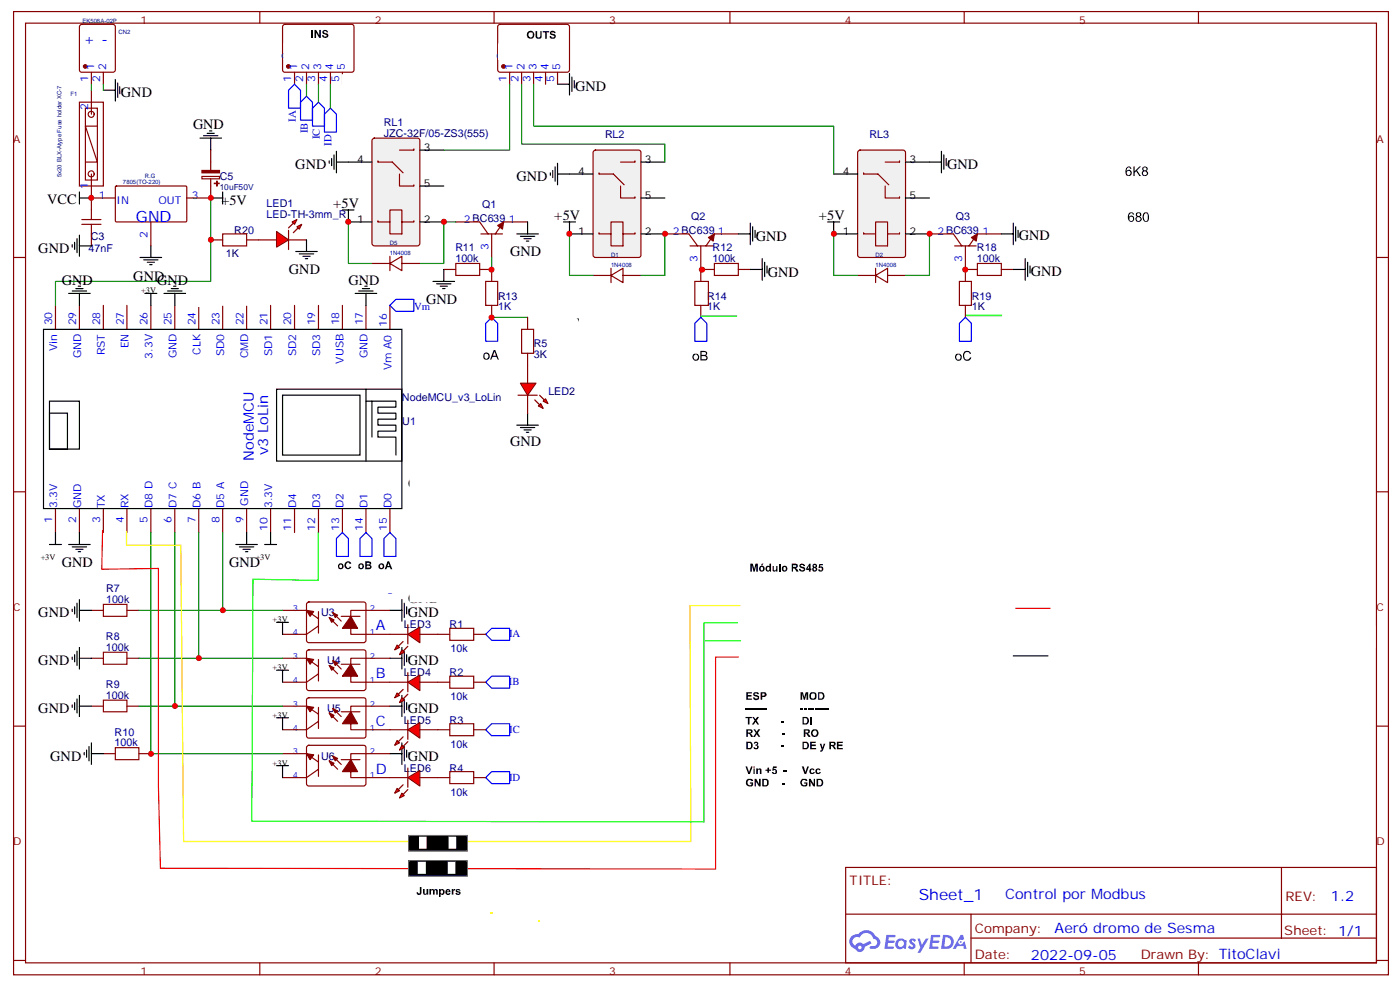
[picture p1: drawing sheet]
<svg xmlns="http://www.w3.org/2000/svg" width="297mm" height="210mm" viewBox="0 0 297 210" stroke-linecap="round" stroke-linejoin="round" font-family="sans-serif">
<defs><g id="words">
<g font-size="3.3" fill="#00f">
<text x="28.8" y="47">GND</text>
<text x="194.9" y="190.8">Sheet_1</text>
</g>
<g font-size="3" fill="#00f">
<text x="17.7" y="9.4">+ -</text>
<text x="53.8" y="97.7" transform="rotate(-90 53.8 97.7)">NodeMCU</text>
<text x="56.9" y="96.6" transform="rotate(-90 56.9 96.6)">v3 LoLin</text>
<text x="79.8" y="133.7">A</text>
<text x="79.8" y="143.8">B</text>
<text x="79.8" y="153.9">C</text>
<text x="79.8" y="164.1">D</text>
<text x="213.3" y="190.8">Control por Modbus</text>
<text x="282.4" y="191">1.2</text>
<text x="223.7" y="198">Aeró dromo de Sesma</text>
<text x="218.7" y="203.5">2022-09-05</text>
</g>
<g font-size="3">
<text x="25.7" y="20.6">GND</text>
<text x="122" y="19.3">GND</text>
<text x="41" y="27.3">GND</text>
<text x="62.7" y="35.8">GND</text>
<text x="200.9" y="35.8">GND</text>
<text x="109.6" y="38.4">GND</text>
<text x="10" y="43.3">VCC</text>
<text x="47" y="43.4">+5V</text>
<text x="70.7" y="44.1">+5V</text>
<text x="117.6" y="46.7">+5V</text>
<text x="173.7" y="46.7">+5V</text>
<text x="8.1" y="53.6">GND</text>
<text x="160.4" y="51.1">GND</text>
<text x="216.2" y="51">GND</text>
<text x="28.3" y="59.5">GND</text>
<text x="61.3" y="58.1">GND</text>
<text x="108.2" y="54.4">GND</text>
<text x="162.9" y="58.7">GND</text>
<text x="218.7" y="58.6">GND</text>
<text x="13.1" y="60.4">GND</text>
<text x="33.4" y="60.4">GND</text>
<text x="73.9" y="60.4">GND</text>
<text x="90.4" y="64.5">GND</text>
<text x="122.3" y="69.5">VCC</text>
<text x="108.2" y="94.7">GND</text>
<text x="86.6" y="103.5">GND</text>
<text x="13.1" y="120.3">GND</text>
<text x="48.6" y="120.3">GND</text>
<text x="8.1" y="130.9">GND</text>
<text x="86.5" y="130.9">GND</text>
<text x="86.6" y="127.9">GND</text>
<text x="8.1" y="141.1">GND</text>
<text x="86.5" y="141.1">GND</text>
<text x="8.1" y="151.2">GND</text>
<text x="86.5" y="151.2">GND</text>
<text x="10.7" y="161.4">GND</text>
<text x="86.5" y="161.4">GND</text>
</g>
<g font-size="2.8" fill="#800">
<text x="180.3" y="187.7">TITLE:</text>
<text x="272.7" y="191">REV:</text>
<text x="206.8" y="197.9">Company:</text>
<text x="206.8" y="203.4">Date:</text>
<text x="242.1" y="203.5">Drawn By: TitoClavi</text>
<text x="272.5" y="198.4">Sheet: 1/1</text>
</g>
<g font-size="2.3" fill="#800">
<text x="29.8" y="5">1</text>
<text x="79.5" y="5">2</text>
<text x="129.2" y="5">3</text>
<text x="179.2" y="5">4</text>
<text x="228.9" y="5">5</text>
<text x="2.8" y="30.2">A</text>
<text x="292" y="30.2">A</text>
<text x="2.8" y="129.6">C</text>
<text x="292" y="129.6">C</text>
<text x="2.8" y="179.3">D</text>
<text x="292" y="179.3">D</text>
<text x="29.8" y="206.8">1</text>
<text x="79.5" y="206.8">2</text>
<text x="129.2" y="206.8">3</text>
<text x="179.2" y="206.8">4</text>
<text x="228.9" y="206.8">5</text>
</g>
<g font-size="2.3" fill="#00f">
<text x="18.7" y="17.4" transform="rotate(-90 18.7 17.4)">1</text>
<text x="20" y="14.8" transform="rotate(-90 20 14.8)">1</text>
<text x="21.3" y="17.4" transform="rotate(-90 21.3 17.4)">2</text>
<text x="22.5" y="14.8" transform="rotate(-90 22.5 14.8)">2</text>
<text x="61.8" y="17.4" transform="rotate(-90 61.8 17.4)">1</text>
<text x="63.1" y="14.8" transform="rotate(-90 63.1 14.8)">1</text>
<text x="64.3" y="17.4" transform="rotate(-90 64.3 17.4)">2</text>
<text x="65.6" y="14.8" transform="rotate(-90 65.6 14.8)">2</text>
<text x="66.9" y="17.4" transform="rotate(-90 66.9 17.4)">3</text>
<text x="68.2" y="14.8" transform="rotate(-90 68.2 14.8)">3</text>
<text x="69.4" y="17.4" transform="rotate(-90 69.4 17.4)">4</text>
<text x="70.7" y="14.8" transform="rotate(-90 70.7 14.8)">4</text>
<text x="72" y="17.4" transform="rotate(-90 72 17.4)">5</text>
<text x="73.2" y="14.8" transform="rotate(-90 73.2 14.8)">5</text>
<text x="107.4" y="17.4" transform="rotate(-90 107.4 17.4)">1</text>
<text x="108.7" y="14.8" transform="rotate(-90 108.7 14.8)">1</text>
<text x="110" y="17.4" transform="rotate(-90 110 17.4)">2</text>
<text x="111.3" y="14.8" transform="rotate(-90 111.3 14.8)">2</text>
<text x="112.5" y="17.4" transform="rotate(-90 112.5 17.4)">3</text>
<text x="113.8" y="14.8" transform="rotate(-90 113.8 14.8)">3</text>
<text x="115.1" y="17.4" transform="rotate(-90 115.1 17.4)">4</text>
<text x="116.3" y="14.8" transform="rotate(-90 116.3 14.8)">4</text>
<text x="117.6" y="17.4" transform="rotate(-90 117.6 17.4)">5</text>
<text x="118.9" y="14.8" transform="rotate(-90 118.9 14.8)">5</text>
<text x="18.7" y="23.4" transform="rotate(-90 18.7 23.4)">2</text>
<text x="62.7" y="25.8" transform="rotate(-90 62.7 25.8)">IA</text>
<text x="65.3" y="28.3" transform="rotate(-90 65.3 28.3)">IB</text>
<text x="67.8" y="29.5" transform="rotate(-90 67.8 29.5)">IC</text>
<text x="70.4" y="30.9" transform="rotate(-90 70.4 30.9)">ID</text>
<text x="18.7" y="40" transform="rotate(-90 18.7 40)">1</text>
<text x="21" y="42.2">1</text>
<text x="24.7" y="43.2">IN</text>
<text x="33.6" y="43.2">OUT</text>
<text x="40.7" y="42.2">3</text>
<text x="98.4" y="47.2">2 BC639</text>
<text x="107.9" y="47.2">1</text>
<text x="31.3" y="50.5" transform="rotate(-90 31.3 50.5)">2</text>
<text x="103.6" y="53" transform="rotate(-90 103.6 53)">3</text>
<text x="142.7" y="49.8">2 BC639</text>
<text x="152.3" y="49.8">1</text>
<text x="198.9" y="49.8">2 BC639</text>
<text x="208.4" y="49.8">1</text>
<text x="148" y="55.5" transform="rotate(-90 148 55.5)">3</text>
<text x="204.1" y="55.5" transform="rotate(-90 204.1 55.5)">3</text>
<text x="87.9" y="65.8">Vm</text>
<text x="11.1" y="69" transform="rotate(-90 11.1 69)">30</text>
<text x="16.2" y="69" transform="rotate(-90 16.2 69)">29</text>
<text x="21.3" y="69" transform="rotate(-90 21.3 69)">28</text>
<text x="26.2" y="69" transform="rotate(-90 26.2 69)">27</text>
<text x="31.3" y="69" transform="rotate(-90 31.3 69)">26</text>
<text x="36.4" y="69" transform="rotate(-90 36.4 69)">25</text>
<text x="41.5" y="69" transform="rotate(-90 41.5 69)">24</text>
<text x="46.6" y="69" transform="rotate(-90 46.6 69)">23</text>
<text x="51.6" y="69" transform="rotate(-90 51.6 69)">22</text>
<text x="56.7" y="69" transform="rotate(-90 56.7 69)">21</text>
<text x="61.8" y="69" transform="rotate(-90 61.8 69)">20</text>
<text x="66.9" y="69" transform="rotate(-90 66.9 69)">19</text>
<text x="72" y="69" transform="rotate(-90 72 69)">18</text>
<text x="77" y="69" transform="rotate(-90 77 69)">17</text>
<text x="82" y="69.3" transform="rotate(-90 82 69.3)">16</text>
<text x="12.1" y="74.4" transform="rotate(-90 12.1 74.4)">Vin</text>
<text x="17.2" y="76" transform="rotate(-90 17.2 76)">GND</text>
<text x="22.3" y="75.4" transform="rotate(-90 22.3 75.4)">RST</text>
<text x="27.3" y="73.9" transform="rotate(-90 27.3 73.9)">EN</text>
<text x="32.3" y="76.1" transform="rotate(-90 32.3 76.1)">3.3V</text>
<text x="37.4" y="76" transform="rotate(-90 37.4 76)">GND</text>
<text x="42.5" y="75.3" transform="rotate(-90 42.5 75.3)">CLK</text>
<text x="47.6" y="75.5" transform="rotate(-90 47.6 75.5)">SD0</text>
<text x="52.7" y="76" transform="rotate(-90 52.7 76)">CMD</text>
<text x="57.7" y="75.5" transform="rotate(-90 57.7 75.5)">SD1</text>
<text x="62.8" y="75.5" transform="rotate(-90 62.8 75.5)">SD2</text>
<text x="67.9" y="75.5" transform="rotate(-90 67.9 75.5)">SD3</text>
<text x="72.9" y="77.1" transform="rotate(-90 72.9 77.1)">VUSB</text>
<text x="78" y="76" transform="rotate(-90 78 76)">GND</text>
<text x="83.1" y="78.6" transform="rotate(-90 83.1 78.6)">Vm A0</text>
<text x="104.6" y="79.7" transform="rotate(-90 104.6 79.7)">Outluz</text>
<text x="149.5" y="80.2" transform="rotate(-90 149.5 80.2)">Pulson</text>
<text x="12.1" y="107.8" transform="rotate(-90 12.1 107.8)">3.3V</text>
<text x="17.2" y="107.8" transform="rotate(-90 17.2 107.8)">GND</text>
<text x="22.3" y="107.8" transform="rotate(-90 22.3 107.8)">TX</text>
<text x="27.3" y="107.8" transform="rotate(-90 27.3 107.8)">RX</text>
<text x="32.3" y="107.8" transform="rotate(-90 32.3 107.8)">D8 D</text>
<text x="37.4" y="107.7" transform="rotate(-90 37.4 107.7)">D7 C</text>
<text x="42.5" y="107.7" transform="rotate(-90 42.5 107.7)">D6 B</text>
<text x="47.6" y="107.7" transform="rotate(-90 47.6 107.7)">D5 A</text>
<text x="52.7" y="107.3" transform="rotate(-90 52.7 107.3)">GND</text>
<text x="57.7" y="107.8" transform="rotate(-90 57.7 107.8)">3.3V</text>
<text x="62.8" y="107.8" transform="rotate(-90 62.8 107.8)">D4</text>
<text x="67.9" y="107.8" transform="rotate(-90 67.9 107.8)">D3</text>
<text x="72.9" y="107.8" transform="rotate(-90 72.9 107.8)">D2</text>
<text x="78" y="107.8" transform="rotate(-90 78 107.8)">D1</text>
<text x="83.1" y="107.8" transform="rotate(-90 83.1 107.8)">D0</text>
<text x="11.1" y="111" transform="rotate(-90 11.1 111)">1</text>
<text x="16.2" y="111" transform="rotate(-90 16.2 111)">2</text>
<text x="21.3" y="111" transform="rotate(-90 21.3 111)">3</text>
<text x="26.2" y="111" transform="rotate(-90 26.2 111)">4</text>
<text x="31.3" y="111" transform="rotate(-90 31.3 111)">5</text>
<text x="36.4" y="111" transform="rotate(-90 36.4 111)">6</text>
<text x="41.5" y="111" transform="rotate(-90 41.5 111)">7</text>
<text x="46.6" y="111" transform="rotate(-90 46.6 111)">8</text>
<text x="51.6" y="111" transform="rotate(-90 51.6 111)">9</text>
<text x="56.7" y="112.5" transform="rotate(-90 56.7 112.5)">10</text>
<text x="61.8" y="112.5" transform="rotate(-90 61.8 112.5)">11</text>
<text x="66.9" y="112.5" transform="rotate(-90 66.9 112.5)">12</text>
<text x="72" y="112.5" transform="rotate(-90 72 112.5)">13</text>
<text x="77" y="112.5" transform="rotate(-90 77 112.5)">14</text>
<text x="82" y="112.5" transform="rotate(-90 82 112.5)">15</text>
<text x="73.4" y="125.8" transform="rotate(-90 73.4 125.8)">Pulson</text>
<text x="83.6" y="126.1" transform="rotate(-90 83.6 126.1)">Outluz</text>
<text x="108" y="135.1">I</text>
<text x="108.7" y="135.1">A</text>
<text x="107.9" y="145.3">I</text>
<text x="108.7" y="145.3">B</text>
<text x="108" y="155.4">I</text>
<text x="108.8" y="155.4">C</text>
<text x="108" y="165.6">I</text>
<text x="108.7" y="165.6">D</text>
</g>
<g font-size="2.3" fill="#000080">
<text x="81.4" y="29">JZC-32F/05-ZS3(555)</text>
<text x="81.4" y="26.7">RL1</text>
<text x="128.4" y="29.2">RL2</text>
<text x="184.5" y="29.2">RL3</text>
<text x="46.7" y="38.1">C5</text>
<text x="56.6" y="46.2">LED-TH-3mm_R</text>
<text x="56.6" y="43.9">LED1</text>
<text x="102.3" y="44">Q1</text>
<text x="146.6" y="46.6">Q2</text>
<text x="202.8" y="46.6">Q3</text>
<text x="18.8" y="53.4">47nF</text>
<text x="19.3" y="50.9">C3</text>
<text x="49.7" y="49.5">R20</text>
<text x="96.6" y="53.3">R11</text>
<text x="151.1" y="53.3">R12</text>
<text x="207.3" y="53.3">R18</text>
<text x="47.9" y="54.6">1K</text>
<text x="96.6" y="55.5">100k</text>
<text x="151.1" y="55.5">100k</text>
<text x="207.3" y="55.5">100k</text>
<text x="105.7" y="65.8">1K</text>
<text x="105.7" y="63.6">R13</text>
<text x="150" y="65.8">1K</text>
<text x="150" y="63.6">R14</text>
<text x="206.2" y="65.8">1K</text>
<text x="206.2" y="63.6">R19</text>
<text x="113.3" y="75.9">3K</text>
<text x="113.3" y="73.7">R5</text>
<text x="116.3" y="83.7">LED2</text>
<text x="85.3" y="85.1">NodeMCU_v3_LoLin</text>
<text x="85.3" y="90.1">U1</text>
<text x="22.5" y="125.6">R7</text>
<text x="22.5" y="127.8">100k</text>
<text x="68.2" y="130.7">U3</text>
<text x="22.4" y="135.7">R8</text>
<text x="85.7" y="133.3">L</text>
<text x="87" y="133.3">ED3</text>
<text x="95.3" y="133.3">R1</text>
<text x="22.4" y="138">100k</text>
<text x="69.4" y="140.8">U4</text>
<text x="85.7" y="143.3">L</text>
<text x="87" y="143.3">ED4</text>
<text x="95.3" y="143.3">R2</text>
<text x="95.6" y="138.3">10k</text>
<text x="22.4" y="148.2">100k</text>
<text x="22.4" y="145.9">R9</text>
<text x="95.6" y="148.4">10k</text>
<text x="69.4" y="151">U5</text>
<text x="85.7" y="153.5">L</text>
<text x="87" y="153.5">ED5</text>
<text x="95.3" y="153.5">R3</text>
<text x="24.3" y="158.2">100k</text>
<text x="24.3" y="156">R10</text>
<text x="68.2" y="161.1">U6</text>
<text x="95.6" y="158.6">10k</text>
<text x="85.7" y="163.7">L</text>
<text x="87" y="163.7">ED6</text>
<text x="95.3" y="163.7">R4</text>
<text x="95.6" y="168.7">10k</text>
</g>
<g font-size="2.3">
<text x="75.8" y="34.5">4</text>
<text x="89.9" y="32">3</text>
<text x="136.8" y="34.5">3</text>
<text x="193" y="34.5">3</text>
<text x="89.9" y="39.6">5</text>
<text x="122.7" y="37.1">4</text>
<text x="178.8" y="37.1">4</text>
<text x="75.8" y="47.2">1</text>
<text x="89.9" y="47.2">2</text>
<text x="136.8" y="42.2">5</text>
<text x="193" y="42.2">5</text>
<text x="122.7" y="49.8">1</text>
<text x="136.8" y="49.8">2</text>
<text x="178.8" y="49.8">1</text>
<text x="193" y="49.8">2</text>
</g>
<text font-size="1.8" fill="#000080" x="46.7" y="40.4">10uF50V</text>
<g font-size="1.8">
<text x="30" y="62.2">+3V</text>
<text x="8.6" y="118.8">+3V</text>
<text x="54.3" y="118.8">+3V</text>
<text x="57.8" y="132">+3V</text>
<text x="57.8" y="142.1">+3V</text>
<text x="57.8" y="152.2">+3V</text>
<text x="57.8" y="162.4">+3V</text>
</g>
<g font-size="1.8" fill="#00f">
<text x="205.1" y="79.5" transform="rotate(-90 205.1 79.5)">Pulsstop</text>
<text x="78.1" y="125.1" transform="rotate(-90 78.1 125.1)">Pulsstop</text>
<text x="62.1" y="129.6">3</text>
<text x="78.5" y="129.6">2</text>
<text x="62.1" y="134.7">4</text>
<text x="78.5" y="134.7">1</text>
<text x="62.1" y="139.8">3</text>
<text x="78.5" y="139.8">2</text>
<text x="62.1" y="144.9">4</text>
<text x="62.1" y="149.9">3</text>
<text x="78.5" y="144.9">1</text>
<text x="78.5" y="149.9">2</text>
<text x="62.1" y="154.9">4</text>
<text x="78.5" y="154.9">1</text>
<text x="62.1" y="160">3</text>
<text x="78.5" y="160">2</text>
<text x="62.1" y="165.1">4</text>
<text x="78.5" y="165.1">1</text>
</g>
<g font-size="1.3" fill="#000080">
<text x="17.5" y="4.9">EK508A-02P</text>
<text x="25.1" y="7.3">CN2</text>
<text x="65.4" y="7.4">CN1</text>
<text x="111" y="7.4">CN3</text>
<text x="15" y="20.4">F1</text>
<text x="13" y="37.6" transform="rotate(-90 13 37.6)">5x20 BLX-Atype Fuse holder XC-7</text>
<text x="26.1" y="39">7805(TO-220)</text>
<text x="30.7" y="37.8">R.G</text>
<text x="82.7" y="52">D5</text>
<text x="82.7" y="54.1">1N4008</text>
<text x="129.6" y="56.6">1N4008</text>
<text x="129.6" y="54.5">D1</text>
<text x="185.8" y="56.6">1N4008</text>
<text x="185.8" y="54.5">D2</text>
</g>
<g font-size="1.3" fill="#00f">
<text x="59.7" y="12.4">C</text>
<text x="105.3" y="12.4">CONN-TH_EK508V-05P</text>
</g>
</g></defs>
<g fill="none" stroke="#870000" stroke-width=".25">
<path d="M2.9 2.5h291.7v204.3h-291.7zM5.4 4.9h286.6v199.3h-286.6zM55.1 2.5v2.4M104.8 2.5v2.4M154.9 2.5v2.4M204.6 2.5v2.4M254.3 2.5v2.4M2.9 54.6h2.5M292 54.6h2.6M2.9 104.3h2.5M292 104.3h2.6M2.9 154h2.5"/>
<path d="M292 154h2.6M179.4 184h112.6v20.2h-112.6zM179.5 193.9h112.4M206 193.9v10.1M206 199h85.9M271.9 184v15M2.9 203.7h2.5M55.1 204.2v2.6M104.8 204.2v2.6M154.9 204.2v2.6M204.6 204.2v2.6M254.3 204.2v2.6"/>
<path d="M292 203.7h2.6"/>
</g>
<g fill="#5487ff">
<path d="M193 199.3a.87 .87 0 0 1 1.3 .1l-.2 .4-.5-.3-.1 .2a.86 .86 0 0 1 .6 .6 .86 .86 0 0 1-.2 .9 .95 .95 0 0 1-1.3-.3l.4-.4 .5 .3 .2-.1-.1-.1a1.09 1.09 0 0 1-.6-1.3z"/>
<path d="M188 198.3h1.9l.1 .2-.1 .3h-1.3l-.1 .7 1.3 .1a.32 .32 0 0 1-.4 .4h-1l-.1 .7 1.2 .1 .2 .2-.2 .2-1.9 .1z"/>
<path d="M197.5 198.3l1.9 .1v.4h-1.4v.7h1.1l.2 .2-.3 .3h-1.1l-.1 .7h1.1l.2 .3-.1 .2-1.9 .1z"/>
<path d="M203.8 198.3h.5l.3 .9-.5 .2a.51 .51 0 0 0-.7 .1 .51 .51 0 0 0 .2 .8 .51 .51 0 0 0 .7-.4l.3-.3 .5 1.7h-.6l-.1-.6h-1.3l-.3 .6h-.7z"/>
<path d="M203.7 199.7l.3 .1-.2 .2z"/>
<path d="M194.6 199.1h.6l.4 1.3 .8-1.3h.6l-1.8 3h-.6l.6-1.1z"/>
<path d="M200.1 198.3l-.5 3h1a1.51 1.51 0 0 0 1.8-1.5 1.51 1.51 0 0 0-1.8-1.5zM200.6 198.8a1.02 1.02 0 0 1 1.2 1.1 1.02 1.02 0 0 1-1.5 .8z"/>
<path d="M190.2 199.5a1.04 1.04 0 0 0-.1 1.5 1.04 1.04 0 0 0 1.5 0l.6 .3 .2-1.7-.2-.2h-.3a1.15 1.15 0 0 0-1.7 .1zM190.7 199.7a.64 .64 0 0 1 1 .1 .64 .64 0 0 1-.4 1 .64 .64 0 0 1-.8-.6z"/>
<path d="M180.7 198.5a1.59 1.59 0 0 0 .7 2.8 1.05 1.05 0 0 0 1.2 .6 1.05 1.05 0 0 0 .9-1.1l1.4-.7-.3-.5-1.4 .6-.2-.1a1.02 1.02 0 0 0-1.6 .5 .97 .97 0 0 1-.4-1.4 .97 .97 0 0 1 1.4-.3 1.54 1.54 0 0 1 1.5-1 1.54 1.54 0 0 1 1.4 1.2 .81 .81 0 0 1 .7 1.1 .81 .81 0 0 1-1.1 .5l-.4 .3a1.4 1.4 0 0 0 2.1-.5 1.4 1.4 0 0 0-.8-2 2.23 2.23 0 0 0-3.8-.4l-.8 .1zM182 201a.4 .4 0 0 1 .8 0 .4 .4 0 0 1-.8 0z"/>
</g>
<g fill="none" stroke="#870000" stroke-width=".25">
<path d="M19.4 19.1v5.1M60 5.4l.5-.2h14.4l.2 .5-.1 9.4-.4 .2-14.4-.1-.3-.4zM16.8 21.7h5.1v17.8h-5.1zM18.1 22.9h2.6v15.3h-2.6zM19.4 36.9v5.1M20.7 26.8h-2.6l2.6 7.6h-2.6M11.8 64.8v5M16.8 64.8v5M21.9 64.8v5M26.9 64.8v5M32 64.8v5M37.1 64.8v5"/>
<path d="M42.2 64.8v5M47.2 64.8v5M52.3 64.8v5M57.4 64.8v5M62.5 64.8v5M67.6 64.8v5M72.6 64.8v5M77.6 64.8v5M82.7 64.8v5M11.8 107.9v5M16.8 107.9v5M21.9 107.9v5"/>
<path d="M26.9 107.9v5M32 107.9v5M37.1 107.9v5M42.2 107.9v5M47.2 107.9v5M52.3 107.9v5M57.4 107.9v5M62.5 107.9v5M67.6 107.9v5M72.6 107.9v5M77.6 107.9v5M82.7 107.9v5"/>
<circle cx="19.3" cy="36.9" r=".64"/>
<circle cx="19.4" cy="24.2" r=".63"/>
</g>
<path d="M9.2 69.8h76.1v38.1h-76.1zM10.5 85.1h6.3v10.1h-6.3zM10.5 87.6h3.8v7.6h-3.8zM58.7 82.5h26.6v15.3h-26.6zM59.9 83.8h16.5v12.7h-16.5zM77.6 85.1h6.4v1.3h-3.8v1.2h3.8v1.3h-3.8v1.3h3.8v1.2h-3.8v1.3h3.8v3.8M77.6 82.5v15.3M78.9 85.1v7.6" fill="none" stroke="#000" stroke-width=".25"/>
<circle cx="61.2" cy="14.1" r=".38" fill="#870000"/>
<g fill="none" stroke="#870000" stroke-width=".25">
<path d="M17.1 5.2h6.9l.4 .2 .1 9.4-.3 .5h-6.8l-.5-.2-.1-9.4zM62.5 15.3v2.6M65 15.3v2.6M67.6 15.3v2.6M70.1 15.3v2.6M72.6 15.3v2.6"/>
<circle cx="61.2" cy="14.1" r=".38"/>
</g>
<circle cx="18.1" cy="14.1" r=".38" fill="#870000"/>
<g fill="none" stroke="#870000" stroke-width=".25">
<path d="M19.4 15.3v2.6M21.9 15.3v2.6M24.5 39.6l.2-.1h14.8l.1 .2v7.3l-14.9 .1-.2-.3zM44.7 34.4v1.8M44.7 37.9v1.6M17.4 46.6h4M17.4 47.6h4M19.4 47.6v4.6M24.5 42h-5.1v4.6M32 47.1v5.1M39.6 42h5.1"/>
<circle cx="18.1" cy="14.1" r=".38"/>
</g>
<path d="M42.8 36.2h3.8v.5h-3.8z" fill="#870000"/>
<path d="M42.8 36.2h3.8v.5h-3.8zM42.8 37.4h3.8v.5h-3.8zM44.7 31.8v2.6M44.7 39.5v2.5" fill="none" stroke="#870000" stroke-width=".25"/>
<path d="M45.5 38.9h1z" fill="#870000"/>
<path d="M45.5 38.9h1z" fill="none" stroke="#870000" stroke-width=".25"/>
<path d="M46 38.4l.1 1.1z" fill="#870000"/>
<path d="M105.7 5.4l.4-.2h14.5l.2 .5-.1 9.4-.4 .2-14.5-.1-.2-.4zM46 38.4l.1 1.1z" fill="none" stroke="#870000" stroke-width=".25"/>
<g fill="none" stroke="#000" stroke-width=".25">
<path d="M21.9 19.1h2.6M24.5 16.8v4.6M25 17.6v3.1M25.4 18.4v1.5M25.9 18.9v.5M42.4 29.3h4.6M43.2 28.8h3M43.9 28.3h1.6M44.5 27.8h.5M44.7 29.3v2.5M15.3 51.9v.5M15.8 51.4v1.5"/>
<path d="M16.3 50.6v3M16.8 49.9v4.5M16.8 52.2h2.6M29.7 54.6h4.6M30.5 55.1h3M31.2 55.6h1.6M31.8 56.1h.5M32 52.2v2.4M14.6 62.2h4.5M15.3 61.7h3.1M16.1 61.2h1.5M16.6 60.7h.5"/>
<path d="M16.8 62.2v2.6M34.8 62.2h4.6M35.6 61.7h3M36.3 61.2h1.5M36.8 60.7h.5M37.1 62.2v2.6M75.4 62.2h4.5M76.1 61.7h3.1M76.9 61.2h1.5M77.4 60.7h.5M77.6 62.2v2.6M14.6 115.5h4.5"/>
<path d="M15.3 116h3.1M16.1 116.5h1.5M16.6 117h.5M16.8 112.9v2.6M50 115.5h4.6M50.8 116h3M51.6 116.5h1.5M52.1 117h.5M52.3 112.9v2.6"/>
</g>
<path d="M44.7 42v17.7h-32.9v5.1" fill="none" stroke="#008700" stroke-width=".25"/>
<circle cx="106.8" cy="14.1" r=".38" fill="#870000"/>
<g fill="none" stroke="#870000" stroke-width=".25">
<path d="M108.1 15.3v2.6M110.7 15.3v2.6M113.2 15.3v2.6M115.7 15.3v2.6M118.3 15.3v2.6M59.9 129.5h5.1l2.6 1.7M65.3 127.8h12.1l.2 .4v7.8l-.5 .3-11.9-.1-.2-.4v-7.6zM67.6 132.8l-2.6 1.7h-5.1M67.6 129.7v4.6M77.6 134.5h5.1M77.6 129.5h5.1"/>
<circle cx="106.8" cy="14.1" r=".38"/>
</g>
<path d="M19.4 17.9v1.2M21.9 17.9v1.2" fill="none" stroke="#008700" stroke-width=".25"/>
<path d="M65 129.5l1.5 .2-.7 1z" fill="#870000"/>
<path d="M65 129.5l1.5 .2-.7 1z" fill="none" stroke="#870000" stroke-width=".25"/>
<path d="M70.6 130l1 .5-.5 .5z" fill="#870000"/>
<path d="M70.6 130l1 .5-.5 .5z" fill="none" stroke="#870000" stroke-width=".25"/>
<path d="M69.8 131l1.1 .5-.5 .5z" fill="#870000"/>
<path d="M69.8 131l1.1 .5-.5 .5zM69.8 131l1.8 1.8M70.6 130l1.8 1.7M72.4 130.7h4" fill="none" stroke="#870000" stroke-width=".25"/>
<path d="M74.4 130.7l1.5 2.6h-3.3z" fill="#870000"/>
<path d="M59.9 139.6h5.1l2.6 1.8M65.1 138.1l.4-.3 11.9 .1 .2 .4v7.9l-.5 .3-11.9-.1-.2-.4zM67.6 139.9v4.5M74.4 130.7l1.5 2.6h-3.3zM77.6 129.5h-3.2v5h3.2M77.6 139.6h5.1M67.6 142.9l-2.6 1.8h-5.1M77.6 144.7h5.1" fill="none" stroke="#870000" stroke-width=".25"/>
<path d="M65 139.6l1.5 .3-.7 1z" fill="#870000"/>
<path d="M65 139.6l1.5 .3-.7 1z" fill="none" stroke="#870000" stroke-width=".25"/>
<path d="M70.6 140.1l1 .5-.5 .5z" fill="#870000"/>
<path d="M70.6 140.1l1 .5-.5 .5z" fill="none" stroke="#870000" stroke-width=".25"/>
<path d="M69.8 141.1l1.1 .5-.5 .6z" fill="#870000"/>
<path d="M69.8 141.1l1.1 .5-.5 .6zM69.8 141.1l1.8 1.8M70.6 140.1l1.8 1.8M72.4 140.9h4" fill="none" stroke="#870000" stroke-width=".25"/>
<path d="M74.4 140.9l1.5 2.5h-3.3z" fill="#870000"/>
<path d="M77.6 139.6h-3.2v5.1h3.2M59.9 149.8h5.1l2.6 1.7M65.1 148.2l.4-.2 11.9 .1 .2 .4v7.8l-.5 .2h-11.9l-.2-.5zM67.6 153l-2.6 1.8h-5.1M67.6 150v4.5M74.4 140.9l1.5 2.5h-3.3zM77.6 154.8h5.1M77.6 149.8h5.1" fill="none" stroke="#870000" stroke-width=".25"/>
<path d="M65 149.8l1.5 .2-.7 1z" fill="#870000"/>
<path d="M65 149.8l1.5 .2-.7 1z" fill="none" stroke="#870000" stroke-width=".25"/>
<path d="M70.6 150.3l1 .5-.5 .4z" fill="#870000"/>
<path d="M70.6 150.3l1 .5-.5 .4z" fill="none" stroke="#870000" stroke-width=".25"/>
<path d="M69.8 151.2l1.1 .5-.5 .5z" fill="#870000"/>
<path d="M69.8 151.2l1.1 .5-.5 .5zM69.8 151.2l1.8 1.8M70.6 150.3l1.8 1.7M72.4 151h4" fill="none" stroke="#870000" stroke-width=".25"/>
<path d="M74.4 151l1.5 2.5h-3.3z" fill="#870000"/>
<path d="M59.9 159.9h5.1l2.6 1.7M65.1 158.3l.4-.2h11.9l.2 .5v7.8l-.5 .3-11.9-.1-.2-.4zM74.4 151l1.5 2.5h-3.3zM77.6 149.8h-3.2v5h3.2M77.6 159.9h5.1M67.6 163.2l-2.6 1.7h-5.1M67.6 160.1v4.6M77.6 164.9h5.1" fill="none" stroke="#870000" stroke-width=".25"/>
<path d="M65 159.9l1.5 .2-.7 1z" fill="#870000"/>
<path d="M65 159.9l1.5 .2-.7 1z" fill="none" stroke="#870000" stroke-width=".25"/>
<path d="M70.6 160.4l1 .5-.5 .5z" fill="#870000"/>
<path d="M70.6 160.4l1 .5-.5 .5z" fill="none" stroke="#870000" stroke-width=".25"/>
<path d="M69.8 161.4l1.1 .5-.5 .5z" fill="#870000"/>
<path d="M69.8 161.4l1.1 .5-.5 .5zM69.8 161.4l1.8 1.8M70.6 160.4l1.8 1.7M72.4 161.1h4" fill="none" stroke="#870000" stroke-width=".25"/>
<path d="M74.4 161.1l1.5 2.6h-3.3z" fill="#870000"/>
<g fill="none" stroke="#870000" stroke-width=".25">
<path d="M92.9 134.5h2.5M95.4 133.3h5.1v2.5h-5.1zM100.5 134.5h2.5M77.6 159.9h-3.2v5h3.2M92.9 144.7h2.5M92.9 154.8h2.5M95.4 143.4h5.1v2.6h-5.1zM95.4 153.5h5.1v2.5h-5.1zM100.5 144.7h2.5M100.5 154.8h2.5M74.4 161.1l1.5 2.6h-3.3zM92.9 164.9h2.5"/>
<path d="M95.4 163.7h5.1v2.5h-5.1zM100.5 164.9h2.5"/>
</g>
<g fill="none" stroke="#000" stroke-width=".25">
<path d="M56.1 115.5h2.6M57.4 112.9v2.6M58.7 132h2.5M59.9 132v2.5M82.7 129.5h2.6M82.7 139.6h2.6M85.3 127.2v4.5M85.3 137.3v4.6M85.8 127.9v3.1M85.8 138.1v3M86.3 128.7v1.5M86.3 138.9v1.5"/>
<path d="M86.8 129.2v.5M86.8 139.4v.5M58.7 142.2h2.5M58.7 152.2h2.5M59.9 142.2v2.5M59.9 152.2v2.6M82.7 159.9h2.6M82.7 149.8h2.6M85.3 147.5v4.5M85.3 157.6v4.5M85.8 148.3v2.9M85.8 158.3v3.1"/>
<path d="M86.3 149v1.5M86.3 159.1v1.5M86.8 149.5v.5M86.8 159.6v.5M58.7 162.4h2.5M59.9 162.4v2.5"/>
</g>
<path d="M67.6 17.9v3.8M32 112.9v47h27.9M37.1 112.9v36.9h22.8M42.2 112.9v26.7h17.7M47.2 112.9v16.6h12.7" fill="none" stroke="#008700" stroke-width=".25"/>
<path d="M61.2 19.1l1.3-1.2 1.3 1.2v3.8h-2.6zM65 20.4l1.3 1.3v3.8h-2.5v-3.8zM66.3 22.9l1.3-1.2 1.2 1.2v3.9h-2.5zM70.1 22.9l1.3 1.3v3.8h-2.6v-3.8zM103 134.5l1.3-1.2h3.8v2.5h-3.8zM103 144.7l1.3-1.3h3.8v2.6h-3.8zM103 154.8l1.3-1.3h3.8v2.5h-3.8zM103 164.9l1.3-1.2h3.8v2.5h-3.8z" fill="none" stroke="#00f" stroke-width=".25"/>
<path d="M86.5 134.5l2.6-1.5v3.3z" fill="#f00"/>
<path d="M86.5 132.5v4.1M86.5 134.5l2.6-1.5v3.3z" fill="none" stroke="#870000" stroke-width=".25"/>
<path d="M86.5 132.5v4.1" fill="none" stroke="#f00" stroke-width=".21"/>
<path d="M86.5 137.1l-1 1z" fill="#870000"/>
<path d="M86.5 137.1l-1 1" fill="none" stroke="#870000" stroke-width=".25"/>
<path d="M85.5 136.1l-1 1z" fill="#870000"/>
<path d="M85.5 136.1l-1 1" fill="none" stroke="#870000" stroke-width=".25"/>
<path d="M85.3 137.8l.5 .5-1 .6z" fill="#f00"/>
<path d="M85.3 137.8l.5 .5-1 .6z" fill="none" stroke="#870000" stroke-width=".25"/>
<path d="M84.2 136.8l.6 .5-1.1 .5z" fill="#f00"/>
<path d="M82.7 134.5h3.8M84.2 136.8l.6 .5-1.1 .5zM89.1 134.5h3.8" fill="none" stroke="#870000" stroke-width=".25"/>
<path d="M86.5 144.7l2.6-1.5v3.3z" fill="#f00"/>
<path d="M86.5 142.7v4M86.5 144.7l2.6-1.5v3.3z" fill="none" stroke="#870000" stroke-width=".25"/>
<path d="M86.5 142.7v4" fill="none" stroke="#f00" stroke-width=".21"/>
<path d="M86.5 147.2l-1 1.1z" fill="#870000"/>
<path d="M86.5 147.2l-1 1.1" fill="none" stroke="#870000" stroke-width=".25"/>
<path d="M84.5 147.2l1-1z" fill="#870000"/>
<path d="M85.5 146.2l-1 1" fill="none" stroke="#870000" stroke-width=".25"/>
<path d="M85.3 148l.5 .5-1 .5z" fill="#f00"/>
<path d="M85.3 148l.5 .5-1 .5z" fill="none" stroke="#870000" stroke-width=".25"/>
<path d="M84.2 147l.6 .5-1.1 .5z" fill="#f00"/>
<path d="M82.7 144.7h3.8M84.2 147l.6 .5-1.1 .5zM89.1 144.7h3.8" fill="none" stroke="#870000" stroke-width=".25"/>
<path d="M86.5 154.8l2.6-1.6v3.3z" fill="#f00"/>
<path d="M86.5 152.7v4.1M86.5 154.8l2.6-1.6v3.3z" fill="none" stroke="#870000" stroke-width=".25"/>
<path d="M86.5 152.7v4.1" fill="none" stroke="#f00" stroke-width=".21"/>
<path d="M86.5 157.3l-1 1z" fill="#870000"/>
<path d="M86.5 157.3l-1 1" fill="none" stroke="#870000" stroke-width=".25"/>
<path d="M84.5 157.3l1-1z" fill="#870000"/>
<path d="M85.5 156.3l-1 1" fill="none" stroke="#870000" stroke-width=".25"/>
<path d="M85.3 158.1l.5 .5-1 .5z" fill="#f00"/>
<path d="M85.3 158.1l.5 .5-1 .5z" fill="none" stroke="#870000" stroke-width=".25"/>
<path d="M84.2 157.1l.6 .5-1.1 .5z" fill="#f00"/>
<g fill="none" stroke="#870000" stroke-width=".25">
<path d="M19.4 129.5h2.5M19.4 139.6h2.5M21.9 128.2h5v2.5h-5zM21.9 138.3h5v2.6h-5zM26.9 129.5h2.6M26.9 139.6h2.6M19.4 149.8h2.5M21.9 159.9h2.6M21.9 148.5h5v2.5h-5zM24.5 158.6h5v2.5h-5zM26.9 149.8h2.6M29.5 159.9h2.5"/>
<path d="M82.7 154.8h3.8M84.2 157.1l.6 .5-1.1 .5zM89.1 154.8h3.8"/>
</g>
<path d="M29.5 129.5h17.7M29.5 139.6h12.7M29.5 149.8h7.6" fill="none" stroke="#008700" stroke-width=".25"/>
<g fill="none" stroke="#000" stroke-width=".25">
<path d="M15.3 129.2v.5M15.3 139.4v.5M15.8 128.7v1.5M15.8 138.9v1.5M16.3 127.9v3.1M16.3 138.1v3M16.8 129.5h2.6M16.8 127.2v4.5M16.8 137.3v4.6M16.8 139.6h2.6M15.3 149.5v.5M15.8 149v1.5"/>
<path d="M16.3 148.3v2.9M16.8 147.5v4.5M16.8 149.8h2.6M17.9 159.6v.5M18.4 159.1v1.5M18.9 158.3v3.1M19.4 159.9h2.5M19.4 157.6v4.5"/>
</g>
<path d="M86.5 164.9l2.6-1.5v3.3z" fill="#f00"/>
<path d="M86.5 162.9v4.1M86.5 164.9l2.6-1.5v3.3z" fill="none" stroke="#870000" stroke-width=".25"/>
<path d="M86.5 162.9v4.1" fill="none" stroke="#f00" stroke-width=".21"/>
<path d="M86.5 167.5l-1 1z" fill="#870000"/>
<path d="M86.5 167.5l-1 1" fill="none" stroke="#870000" stroke-width=".25"/>
<path d="M85.5 166.5l-1 1z" fill="#870000"/>
<path d="M85.5 166.5l-1 1" fill="none" stroke="#870000" stroke-width=".25"/>
<path d="M85.3 168.2l.5 .5-1 .5z" fill="#f00"/>
<path d="M85.3 168.2l.5 .5-1 .5z" fill="none" stroke="#870000" stroke-width=".25"/>
<path d="M84.2 167.2l.6 .5-1.1 .5z" fill="#f00"/>
<path d="M82.7 164.9h3.8M84.2 167.2l.6 .5-1.1 .5zM89.1 164.9h3.8" fill="none" stroke="#870000" stroke-width=".25"/>
<path d="M150.3 50.4l1.3-.8-.3 1.5z" fill="#870000"/>
<path d="M141.1 49.6h5l1.9 2.6M146.4 52.2h4.9M148.7 52.2v4.9M150.3 50.4l1.3-.8-.3 1.5zM156.6 49.6h-5l-1.8 2.6" fill="none" stroke="#870000" stroke-width=".25"/>
<path d="M105.6 47.8l1.2-.7-.2 1.5z" fill="#870000"/>
<path d="M94.1 57.1h2.6M96.7 47.1h5.1l1.7 2.5M96.7 55.9h5.1v2.5h-5.1zM101.8 57.1h2.5M102 49.6h4.6M104.3 49.6v5M105.6 47.8l1.2-.7-.2 1.5zM111.9 47.1h-5.1l-1.7 2.5M148.9 57.1h2.7M151.6 55.9h5v2.5h-5zM156.6 57.1h2.6" fill="none" stroke="#870000" stroke-width=".25"/>
<path d="M65 17.9v2.5M70.1 17.9v5" fill="none" stroke="#008700" stroke-width=".25"/>
<g fill="none" stroke="#000" stroke-width=".25">
<path d="M44.7 42h2.5M47.2 40.7v2.6M72.6 44.5h2.5M73.9 44.5v2.6M91.9 59.7h4.5M94.1 57.2v2.5M109.6 49.6h4.6M110.4 50.1h3.1M111.2 50.6h1.5M111.7 51.1h.5M111.9 47.1v2.5M119.5 47.1h2.6"/>
<path d="M120.8 47.1v2.5M156.6 49.6h2.6M159.2 47.3v4.6M159.2 57.1h2.5M159.7 48.1v3M160.2 48.9v1.5M160.7 49.4v.5M161.7 54.9v4.5M162.2 55.6v3.1M162.7 56.4v1.5M163.2 56.9v.5M92.6 60.2h3.1"/>
<path d="M93.4 60.7h1.5M93.9 61.2h.5"/>
</g>
<path d="M79 29.6l.4-.3h9.2l.4 .3 .1 22-.3 .5-9.4 .1-.4-.3z" fill="#f0f0f0"/>
<path d="M79 29.6l.4-.3h9.2l.4 .3 .1 22-.3 .5-9.4 .1-.4-.3zM80.2 34.1h.1M80.2 34.4h3l2.3 2.3M84.8 36.9v2.6h3M84.8 31.8h3M87.8 39.2h.1M87.8 31.6h.1M80.2 46.8h.1M80.2 47.1h2.5M82.7 44.5h2.6v5.1h-2.6zM85.3 47.1h2.5M87.8 46.8h.1" fill="none" stroke="#870000" stroke-width=".25"/>
<path d="M73.9 34.4h5M89.1 31.8h5M89.1 39.5h5M73.9 47.1h5M89.1 47.1h5" fill="none" stroke="#000" stroke-width=".25"/>
<path d="M125.9 32.1l.4-.3h9.2l.4 .3 .1 22-.3 .5h-9.4l-.4-.3z" fill="#f0f0f0"/>
<g fill="none" stroke="#870000" stroke-width=".25">
<path d="M125.9 32.1l.4-.3h9.2l.4 .3 .1 22-.3 .5h-9.4l-.4-.3zM127.1 36.7h.1M127.1 36.9h3l2.3 2.3M131.7 39.5v2.5h3M131.7 34.4h3M134.7 34.1h.1M78.9 55.9h3.8M82.7 55.9l2.6-1.5v3zM82.7 54.4v3M85.3 55.9h3.8M103 59.7h2.6v5.1h-2.6zM104.3 57.2v2.5"/>
<path d="M125.8 58.4h3.8M127.1 49.4h.1M127.1 49.6h2.5M129.6 47.1h2.6v5.1h-2.6zM129.6 58.4l2.6-1.5v3zM129.6 56.9v3M132.2 58.4h3.8M132.2 49.6h2.5M134.7 49.4h.1M134.7 41.7h.1M147.4 59.7h2.9v5.1h-2.9zM148.7 57.2v2.5"/>
<path d="M104.3 64.8v2.5M124.8 74.9h2.5v5.1h-2.5zM148.7 64.8v2.5M124.8 85.1h2.5v5.1h-2.5zM125.8 82.5h2.6M128.4 81.3h5v2.5h-5zM133.4 82.5h2.6v5.1M136 90.2v5"/>
</g>
<g fill="none" stroke="#000" stroke-width=".25">
<path d="M69.9 34.1v.5M70.4 33.6v1.5M70.9 32.9v3M71.4 34.4h2.5M71.4 32.1v4.6M116.8 36.7v.5M117.3 36.2v1.5M117.8 35.4v3M118.3 36.9h7.5M118.3 34.6v4.6M136 34.4h5.1M16.8 42h2.6"/>
<path d="M16.8 40.7v2.6M120.8 49.6h5M136 49.6h5.1M136 42h5.1M124.5 69.8h2.6M125.8 69.8v5.1M123.6 95.2h4.5M124.3 95.8h3M125.1 96.3h1.5M125.6 96.8h.5M125.8 80v5.1M125.8 90.2v5"/>
<path d="M133.7 97.8h4.6M134.5 98.3h3M135.2 98.8h1.5M135.7 99.3h.5M136 95.3v2.5M10.5 115.5h2.5M11.8 112.9v2.6"/>
</g>
<path d="M108.1 17.9v13.9h-14M110.7 17.9v12.7h30.4v3.8M73.9 47.1v8.8h5M96.7 47.1h-2.6v8.8h-5M104.3 54.6v2.5M120.8 49.6v8.8h5M141.1 49.6v8.8h-5.1" fill="none" stroke="#008700" stroke-width=".25"/>
<path d="M82.7 64.8l1.3-1.3h3.8v2.5h-3.8zM137.2 81.3h3.9v2.5h-3.9l-1.2-1.3zM72.6 112.9l1.3 1.3v3.8h-2.5v-3.8z" fill="none" stroke="#00f" stroke-width=".25"/>
<path d="M133.2 87.1l.5 .5h4.6l.5 .5M133.4 90.2l2.6-2.6 2 2.6z" fill="none" stroke="#900" stroke-width=".25"/>
<path d="M182 32.1l.5-.3h9.1l.4 .3 .1 22-.3 .5h-9.3l-.5-.3z" fill="#f0f0f0"/>
<path d="M182 32.1l.5-.3h9.1l.4 .3 .1 22-.3 .5h-9.3l-.5-.3zM183.2 36.7h.1M183.2 36.9h3.1l2.3 2.3M187.8 39.5v2.5h3M187.8 34.4h3M190.8 34.1h.1M183.2 49.4h.1M183.2 49.6h2.6M185.8 47.1h2.5v5.1h-2.5zM188.3 49.6h2.5M190.8 49.4h.1M190.8 41.7h.1" fill="none" stroke="#870000" stroke-width=".25"/>
<path d="M176.9 36.9h5M192.1 34.4h5.1M176.9 49.6h5M192.1 49.6h5.1M192.1 42h5.1" fill="none" stroke="#000" stroke-width=".25"/>
<path d="M206.1 50.4l1.2-.8-.2 1.5z" fill="#870000"/>
<g fill="none" stroke="#870000" stroke-width=".25">
<path d="M181.9 58.4h3.9M185.8 58.4l2.5-1.5v3zM185.8 56.9v3M188.3 58.4h3.8M197.2 49.6h5.1l1.7 2.6M202.5 52.2h4.6M203.5 59.7h2.6v5.1h-2.6zM204.8 57.1h2.5M204.8 52.2v7.5M206.1 50.4l1.2-.8-.2 1.5zM207.3 55.9h5.1v2.5h-5.1zM212.4 57.1h2.6"/>
<path d="M212.4 49.6h-5.1l-1.7 2.6M204.8 64.8v2.5"/>
</g>
<g fill="none" stroke="#000" stroke-width=".25">
<path d="M197.2 34.4h2.5M199.7 32.1v4.6M200.2 32.9v3M200.7 33.6v1.5M201.3 34.1v.5M175.6 47.1h2.5M176.9 47.1v2.5M212.4 49.6h2.6M215 47.3v4.6M215 57.1h2.5M215.5 48.1v3M216 48.9v1.5"/>
<path d="M216.5 49.4v.5M217.5 54.9v4.5M218 55.6v3.1M218.5 56.4v1.5M219 56.9v.5M30.7 62.2h2.6M32 62.2v2.6"/>
</g>
<path d="M113.2 17.9v8.9h63.7v10.1M176.9 49.6v8.8h5M197.2 49.6v8.8h-5.1" fill="none" stroke="#008700" stroke-width=".25"/>
<path d="M148.7 67.3l1.2 1.3v3.8h-2.5v-3.8zM204.8 67.3l1.3 1.3v3.8h-2.6v-3.8zM77.6 112.9l1.3 1.3v3.8h-2.5v-3.8z" fill="none" stroke="#00f" stroke-width=".25"/>
<path d="M58.7 49.1l2.5 1.8-2.5 1.5z" fill="#f00"/>
<path d="M58.7 49.1l2.5 1.8-2.5 1.5zM61.2 48.9v4" fill="none" stroke="#870000" stroke-width=".25"/>
<path d="M61.2 48.9v4" fill="none" stroke="#f00" stroke-width=".21"/>
<path d="M61.2 48.3l1-1z" fill="#870000"/>
<path d="M62.2 47.3l-1 1" fill="none" stroke="#870000" stroke-width=".25"/>
<path d="M62.2 49.4l1-1.1z" fill="#870000"/>
<path d="M63.2 48.3l-1 1.1" fill="none" stroke="#870000" stroke-width=".25"/>
<path d="M62 47.1l1-.5-.5 1z" fill="#f00"/>
<path d="M62 47.1l1-.5-.5 1z" fill="none" stroke="#870000" stroke-width=".25"/>
<path d="M63 48.1l1-.5-.5 1z" fill="#f00"/>
<path d="M44.7 50.9h2.5M47.2 49.6h5.1v2.6h-5.1zM58.7 50.9h-6.4M61.2 50.9h3.8M63 48.1l1-.5-.5 1z" fill="none" stroke="#870000" stroke-width=".25"/>
<path d="M62.7 53.3h4.6M63.5 53.8h3M64.3 54.4h1.5M64.8 54.9h.5M65 50.9v2.4M109.6 90.2h4.6M110.4 90.7h3.1M111.2 91.2h1.5M111.7 91.7h.5M111.9 87.6v2.6" fill="none" stroke="#000" stroke-width=".25"/>
<path d="M104.3 67.3l1.3 1.3v3.8h-2.6v-3.8zM82.7 112.9l1.3 1.3v3.8h-2.6v-3.8z" fill="none" stroke="#00f" stroke-width=".25"/>
<path d="M104.3 67.3h7.6" fill="none" stroke="#008700" stroke-width=".25"/>
<path d="M110.4 81.3h3.3l-1.8 2.5z" fill="#f00"/>
<path d="M109.9 83.8h4.1M110.4 81.3h3.3l-1.8 2.5z" fill="none" stroke="#870000" stroke-width=".25"/>
<path d="M109.9 83.8h4.1" fill="none" stroke="#f00" stroke-width=".21"/>
<path d="M114.5 83.8l1 1z" fill="#870000"/>
<path d="M114.5 83.8l1 1" fill="none" stroke="#870000" stroke-width=".25"/>
<path d="M113.5 84.8l1 1.1z" fill="#870000"/>
<path d="M113.5 84.8l1 1.1" fill="none" stroke="#870000" stroke-width=".25"/>
<path d="M115.7 84.6l.5 1-1-.5z" fill="#f00"/>
<path d="M115.7 84.6l.5 1-1-.5z" fill="none" stroke="#870000" stroke-width=".25"/>
<path d="M114.7 85.6l.5 1-1-.5z" fill="#f00"/>
<g fill="none" stroke="#870000" stroke-width=".25">
<path d="M110.7 69.8h2.5v5.1h-2.5zM111.9 67.3v2.5M111.9 74.9v6.4M100.5 97.8v2.5M111.9 83.8v3.8M114.7 85.6l.5 1-1-.5zM90.3 107.9h4.6M92.9 119.3h5.1v2.5h-5.1zM94.9 105.8v4.1M95.9 107.9h11.2v3.5M95.9 105.8v4.1M99.2 100.3h2.6v5h-2.6z"/>
<path d="M100.5 105.3v2.6M103.1 105.6l.4-.3h11.7l.5 .3v17l-.3 .4-11.9 .1-.4-.3zM107.1 117v3.6h-9.1M107.1 112.4l-2 3.6M118.3 107.9h-5.1v3.3a1.02 1.02 0 0 0-1 1 1.02 1.02 0 0 0 1 1 1.02 1.02 0 0 0-1 1 1.02 1.02 0 0 0 1 1 1.02 1.02 0 0 0-1 1 1.02 1.02 0 0 0 1 1.1v3.3h5.1M90.3 120.6h2.6"/>
<circle cx="107.1" cy="111.9" r=".51"/>
<circle cx="107.1" cy="116.5" r=".5"/>
</g>
<g fill="none" stroke="#000" stroke-width=".25">
<path d="M118.3 17.9h2.5M120.8 15.6v4.6M121.3 16.3v3.1M121.8 17.1v1.5M122.3 17.6v.5M99.2 95.2h2.6M100.5 95.2v2.6M88.1 105.3h4.5M88.8 104.8h3.1M89.6 104.3h1.5M90.1 103.8h.5M90.3 105.3v2.6"/>
<path d="M88.1 123.1h4.5M88.8 123.6h3.1M89.6 124.1h1.5M90.1 124.6h.5M90.3 120.6v2.5M116 123.1h4.6M116.8 123.6h3M117.5 124.1h1.5M118 124.6h.5M118.3 120.6v2.5"/>
</g>
<path d="M110.9 109.1h3.6v10.2h-3.6z" fill="none" stroke="#870f00" stroke-width=".25"/>
<path d="M72.6 17.9l1.3-1.3h3.7v2.5h-3.7zM47.2 61l1.3-1.3h3.8v2.5h-3.8zM95.4 112.9h3.8l1.3 1.3-1.3 1.3h-3.8zM118.3 107.9l1.2-1.3h3.9v2.5h-3.9z" fill="none" stroke="#00f" stroke-width=".25"/>
<path d="M47.2 61h-5v3.8M100.5 107.9v6.3" fill="none" stroke="#008700" stroke-width=".25"/>
<g fill="#c00">
<circle cx="44.7" cy="42" r=".65"/>
<circle cx="19.3" cy="42" r=".64"/>
<circle cx="32" cy="159.9" r=".64"/>
<circle cx="47.3" cy="129.4" r=".65"/>
<circle cx="42.2" cy="139.6" r=".64"/>
<circle cx="37.1" cy="149.7" r=".65"/>
<circle cx="141.1" cy="49.6" r=".65"/>
<circle cx="94.2" cy="47" r=".65"/>
<circle cx="73.9" cy="47" r=".64"/>
<circle cx="120.8" cy="49.6" r=".64"/>
<circle cx="104.3" cy="57.2" r=".63"/>
<circle cx="148.9" cy="57.2" r=".66"/>
<circle cx="125.8" cy="82.5" r=".65"/>
<circle cx="204.8" cy="57.2" r=".63"/>
<circle cx="197.2" cy="49.6" r=".65"/>
<circle cx="176.9" cy="49.6" r=".65"/>
<circle cx="136" cy="82.5" r=".64"/>
<circle cx="44.7" cy="50.8" r=".65"/>
<circle cx="104.3" cy="67.3" r=".62"/>
<circle cx="100.5" cy="107.9" r=".63"/>
</g>
<path d="M21.8 112.4l-.2 8.3 12-.1v46.3l.4 17.2 117.8 .2v-44.9h4.9M215.4 129h7.4" fill="none" stroke="#f00" stroke-width=".25"/>
<path d="M26.8 112.7v3h11.6l.5 62.8h107.7l-.2-50.1h10.7" fill="none" stroke="#ffd700" stroke-width=".25"/>
<path d="M67.5 112.9v10.2l-13.8-.2-.3 51.3 96 .1v-42.2h7.1M149.6 135.9h7.6" fill="none" stroke="#0f0" stroke-width=".25"/>
<path d="M214.9 139.1h7.5" fill="none" stroke="#000" stroke-width=".25"/>
<path d="M158.7 118.8h30.4v3.3h-30.4z" fill="#fff"/>
<path d="M158.7 118.8h30.4v3.3h-30.4z" fill="none" stroke="#fff" stroke-width=".25"/>
<g fill="#000">
<path d="M165.3 119.5h.3v1.7h-.3zM159.2 119.5h.5l.3 1.1 .3-1.1h.5v1.7h-.4v-1.3l-.3 1.3h-.3l-.3-1.3v1.3h-.3zM163.9 120.1h.3l.1 .9 .3-.1 .1-.8h.2v1.1h-.2v-.1a.42 .42 0 0 1-.6 .1 .42 .42 0 0 1-.2-.5zM169.7 119.7a.65 .65 0 0 1 1.1 .4h-.4a.25 .25 0 0 0-.2-.3 .25 .25 0 0 0-.3 .3h.2a.62 .62 0 0 1 .7 .9 .73 .73 0 0 1-.8 .2 .73 .73 0 0 1-.5-.6h.3a.3 .3 0 0 0 .4 .4 .3 .3 0 0 0 .2-.4 .65 .65 0 0 1-.6-.2 .65 .65 0 0 1-.1-.7zM173.8 119.6h.8v.3h-.6v.2a.56 .56 0 0 1 .7 .5 .56 .56 0 0 1-.5 .6 .56 .56 0 0 1-.6-.4l.3-.1a.23 .23 0 0 0 .3 .3 .23 .23 0 0 0 .1-.3l-.1-.3-.5 .1z"/>
<path d="M161 120.6a.65 .65 0 0 1 1.3 0 .65 .65 0 0 1-1.3 0zM161.5 120.3l-.1 .3 .1 .4a.34 .34 0 0 0 .4-.4 .34 .34 0 0 0-.4-.3zM161.6 119.5h.4l-.3 .4h-.2z"/>
<path d="M162.6 120.1a.42 .42 0 0 1 .6 0v-.6h.4v1.7h-.3v-.1a.6 .6 0 0 1-.8-.1 .6 .6 0 0 1 .1-.9zM162.8 120.3l-.1 .5 .2 .2a.34 .34 0 0 0 .3-.4 .34 .34 0 0 0-.4-.3z"/>
<path d="M165.9 120.6a.62 .62 0 0 1 1.2 0 .62 .62 0 0 1-1.2 0zM166.3 120.3l-.1 .3 .1 .4a.34 .34 0 0 0 .4-.4 .34 .34 0 0 0-.4-.3z"/>
<path d="M168 119.5h.7a.47 .47 0 0 1 .5 .4 .47 .47 0 0 1-.4 .6l.6 .7h-.4l-.5-.6h-.3v.6h-.2zM168.2 119.9v.3l.7-.1a.21 .21 0 0 0 0-.3 .21 .21 0 0 0-.3 .1z"/>
<path d="M171.7 119.5h.3v1.1h.1l-.1 .6h-.4v-.3h-.6v-.3zM171.6 120.1l-.3 .5h.3z"/>
<path d="M172.5 119.7a.45 .45 0 0 1 .6-.1 .45 .45 0 0 1 0 .7 .52 .52 0 0 1 .1 .8 .52 .52 0 0 1-.7 0 .52 .52 0 0 1 .1-.8l-.2-.1zM172.6 120a.2 .2 0 0 0 .4 0 .2 .2 0 0 0-.4 0zM172.6 120.8a.25 .25 0 0 0 .5 0 .25 .25 0 0 0-.5 0z"/>
</g>
<path d="M157.7 146h30.5v21.6h-30.5z" fill="#fff"/>
<path d="M157.7 146h30.5v21.6h-30.5z" fill="none" stroke="#fff" stroke-width=".25"/>
<g fill="#000">
<path d="M158.3 146.8h1.2v.3h-.8v.3h.7v.3h-.7v.5h.8v.2h-1.2zM158.2 152.1h1.3v.2h-.5v1.4h-.3v-1.4h-.5zM158.2 150.3h.7v.3h-.7zM159.6 152.1h.3l.4 .5 .3-.5h.4l-.5 .7 .5 .9h-.3l-.4-.6-.4 .6h-.4l.6-.9zM159 150.3h.7v.3h-.7zM159.8 147a.77 .77 0 0 1 1.2 .2h-.3a.32 .32 0 0 0-.3-.1 .32 .32 0 0 0-.3 .2l.2 .1a.62 .62 0 0 1 .6 .2 .62 .62 0 0 1 0 .7 .68 .68 0 0 1-.7 .2 .68 .68 0 0 1-.4-.6h.3a.3 .3 0 0 0 .3 .3 .3 .3 0 0 0 .3-.4h-.1a.7 .7 0 0 1-.8-.8zM159.8 154.7h.4l.3 .5 .4-.5h.4l-.5 .7 .5 .9h-.3l-.5-.6-.3 .6h-.4l.6-.9zM160.1 157.4a.44 .44 0 0 1 .6 0 .44 .44 0 0 1-.1 .7 .49 .49 0 0 1 .2 .7 .49 .49 0 0 1-.8 0l-.1-.3h.3a.23 .23 0 0 0 .3 .2 .23 .23 0 0 0 .1-.4l-.3-.1v-.3h.2l.1-.2a.22 .22 0 0 0-.2-.1 .22 .22 0 0 0-.2 .1h-.3zM159.8 150.3h.6v.3h-.6zM160.5 150.3h.7v.3h-.7zM161.3 150.3h.7v.3h-.7zM162.1 150.3h.5v.3h-.5z"/>
<path d="M165.6 152.9h.6v.3h-.6zM165.6 158.2h.6v.3h-.6zM165.9 155.5h.6v.4h-.6zM169.8 146.8h.5l.3 1.1 .3-1.1h.5v1.6h-.3v-1.2l-.3 1.2h-.3l-.3-1.2v1.2h-.4zM169.8 150.3h.6v.3h-.6zM170.6 150.3h.6v.3h-.6zM171.9 157.3h1.2v.3h-.9v.3h.9v.3h-.9v.5h.9v.2h-1.2zM171.4 150.3h.6v.3h-.6zM171.9 152.1h.3v1.6h-.3zM172.1 150.3h.6v.3h-.6zM172.9 150.3h.6v.3h-.6zM173.9 157.7h.3l.3 .9 .3-.9h.3l-.5 1.5-.3 .2h-.3v-.2h.2l.1-.3z"/>
<path d="M173.6 150.3h.6v.3h-.6zM174.3 150.3h.7v.3h-.7zM175.1 150.3h.7v.3h-.7zM177.5 157.3h1.3v.3h-.9v.3h.8v.3h-.8v.5h.9v.2h-1.3zM158.2 162.6h.3l.4 1.1 .4-1.1h.4l-.6 1.6h-.4zM158.5 165.3a.87 .87 0 0 1 1.3 .3l-.4 .1a.52 .52 0 0 0-.9 .2 .52 .52 0 0 0 .6 .6h.3v-.3h-.3v-.3h.7v.6a.88 .88 0 0 1-1.3 .1 .88 .88 0 0 1 0-1.3zM160.1 165.2h.3l.6 1.1v-1.1h.4v1.6h-.4l-.6-1v1h-.3zM160.4 163h.4v.2a.41 .41 0 0 1 .5-.2 .41 .41 0 0 1 .2 .4v.8h-.3v-.6a.23 .23 0 0 0-.1-.4 .23 .23 0 0 0-.3 .3v.7h-.4zM162.8 162.8h.4v.4h.4v.3h-.4v.4h-.4v-.4h-.4v-.3h.4zM164 162.6h.8v.3h-.6v.3a.55 .55 0 0 1 .6 .4 .55 .55 0 0 1-.4 .6 .55 .55 0 0 1-.7-.5h.4a.23 .23 0 0 0 .3 .3 .23 .23 0 0 0 .1-.3l-.1-.4-.3 .2-.3-.1zM165.9 166h.6v.4h-.6zM166.3 163.4h.7v.3h-.7z"/>
<path d="M170.2 165.2l.9 .1 .2 .3-.4 .1a.52 .52 0 0 0-.9 .2 .52 .52 0 0 0 .7 .6l.3-.1v-.2h-.4v-.3h.7v.6a.88 .88 0 0 1-1.4 0 .88 .88 0 0 1 .3-1.3zM170.1 162.6h.4l.4 1.1 .4-1.1h.3l-.6 1.6h-.3zM171.6 165.2h.4l.6 1.1v-1.1h.3v1.6h-.4l-.5-1v1h-.4zM171.9 163.2l.6-.2 .3 .3-.2 .1-.1-.2a.35 .35 0 0 0-.5 .4 .35 .35 0 0 0 .5 .3l.1-.2h.3a.61 .61 0 0 1-.9 .4 .61 .61 0 0 1-.1-.9zM173.1 163.2l.7-.2 .3 .3-.3 .1-.1-.2a.35 .35 0 0 0-.4 .4 .35 .35 0 0 0 .4 .3l.1-.2h.4a.61 .61 0 0 1-.9 .4 .61 .61 0 0 1-.2-.9z"/>
<path d="M158.3 154.7h.7a.48 .48 0 0 1 .7 .3 .48 .48 0 0 1-.5 .6l.2 .1 .4 .6h-.5l-.5-.7h-.1v.7h-.4zM158.7 154.9v.5h.4a.22 .22 0 0 0 .2-.3 .22 .22 0 0 0-.3-.2z"/>
<path d="M158.3 157.3h.6a.81 .81 0 0 1 .8 .8 .81 .81 0 0 1-.8 .8h-.6zM158.7 157.6v1.1a.56 .56 0 0 0 .6-.6 .56 .56 0 0 0-.6-.5z"/>
<path d="M161.4 146.8h.5a.57 .57 0 0 1 .7 .7 .57 .57 0 0 1-.9 .3v.6h-.3zM161.7 147.1v.5a.31 .31 0 0 0 .4-.1 .31 .31 0 0 0 0-.4z"/>
<path d="M170.3 152.1h.6a.81 .81 0 0 1 .7 .8 .81 .81 0 0 1-.7 .8h-.6zM170.5 152.3v1.1a.58 .58 0 0 0 .8-.5 .58 .58 0 0 0-.8-.6z"/>
<path d="M170.3 157.3h.6a.81 .81 0 0 1 .7 .8 .81 .81 0 0 1-.7 .8h-.6zM170.5 157.6v1.1a.58 .58 0 0 0 .8-.6 .58 .58 0 0 0-.8-.5z"/>
<path d="M170.5 154.7h.7a.48 .48 0 0 1 .6 .4 .48 .48 0 0 1-.4 .5l.6 .7h-.5l-.5-.7h-.1v.7h-.4zM170.9 154.9v.5l.5-.1a.25 .25 0 0 0 0-.3 .25 .25 0 0 0-.3-.1z"/>
<path d="M171.9 147a.84 .84 0 0 1 1.1 0 .84 .84 0 0 1 0 1.2 .84 .84 0 0 1-1.1 .1 1.26 1.26 0 0 1 0-1.3zM172.1 147.2a.49 .49 0 0 0 0 .8 .49 .49 0 0 0 .8-.2v-.4a.41 .41 0 0 0-.4-.4 .41 .41 0 0 0-.4 .2z"/>
<path d="M172 155.5a.85 .85 0 0 1 1.7 0 .85 .85 0 0 1-1.7 0zM172.7 155a.51 .51 0 0 0-.3 .8 .51 .51 0 0 0 .9-.1l-.2-.7z"/>
<path d="M173.6 146.8h.6a.81 .81 0 0 1 .7 .8 .81 .81 0 0 1-.7 .8h-.6zM173.8 147.1v1.1a.58 .58 0 0 0 .8-.6 .58 .58 0 0 0-.8-.5z"/>
<path d="M175.9 157.3h.7a.49 .49 0 0 1 .7 .3 .49 .49 0 0 1-.4 .6l.5 .7h-.4l-.5-.7h-.2v.7h-.4zM176.3 157.6v.4h.4a.22 .22 0 0 0 .3-.2 .22 .22 0 0 0-.3-.2z"/>
<path d="M159.9 162.6h.2v.2h-.2zM159.9 163h.2v1.2h-.2z"/>
<path d="M161.7 165.2h.6a.81 .81 0 0 1 .8 .8 .81 .81 0 0 1-.7 .8h-.7zM162.1 165.4v1.1a.56 .56 0 0 0 .6-.5 .56 .56 0 0 0-.6-.6z"/>
<path d="M173.2 165.2h.7a.81 .81 0 0 1 .8 .8 .81 .81 0 0 1-.8 .8h-.7zM173.6 165.4v1.1a.58 .58 0 0 0 .7-.5 .58 .58 0 0 0-.7-.6z"/>
</g>
<path d="M261.2 132.8h30.5v4.5h-30.5z" fill="#fff"/>
<path d="M261.2 132.8h30.5v4.5h-30.5z" fill="none" stroke="#fff" stroke-width=".25"/>
<g fill="#000">
<path d="M86.7 177.2h12.4v3.3h-12.4zM86.7 182.5h12.4v3.3h-12.4z"/>
<path d="M261.6 134a.4 .4 0 0 1 .8 0 .4 .4 0 0 1-.8 0zM261.9 134a.18 .18 0 0 0 .3 0 .18 .18 0 0 0-.3 0z"/>
</g>
<path d="M86.7 177.2h12.4v3.3h-12.4zM86.7 182.5h12.4v3.3h-12.4z" fill="none" stroke="#666" stroke-width=".25"/>
<path d="M104.1 193.5h.3v.2h-.3zM114.3 195.2h.3v.3h-.3z" fill="none" stroke="#ff0" stroke-width=".25"/>
<path d="M88 187.3h30.4v4.6h-30.4z" fill="#fff"/>
<path d="M88 187.3h30.4v4.6h-30.4z" fill="none" stroke="#fff" stroke-width=".25"/>
<g fill="#000">
<path d="M89.1 188.1h.3v1a.52 .52 0 0 1-.4 .7 .52 .52 0 0 1-.6-.6l.7 .3zM89.7 188.6h.4v.8a.22 .22 0 0 0 .3 .2 .22 .22 0 0 0 .1-.3v-.7h.3v1.1h-.3v-.1a.41 .41 0 0 1-.5 .2 .41 .41 0 0 1-.3-.5zM91.1 188.6h.3v.1l.4-.1a.42 .42 0 0 0 .7 0l.4 .2v.9h-.4v-.8l-.1-.1-.2 .1v.8h-.3l-.1-.9h-.3l-.1 .2v.7h-.3zM95.8 188.6h.3v.1l.3-.1h.2l-.1 .3h-.3v.8h-.4zM96.8 188.6h.7l.2 .3-.7-.1-.1 .2 .4 .1a.39 .39 0 0 1 .4 .4 .39 .39 0 0 1-.5 .3 .46 .46 0 0 1-.6-.4l.4 .1a.24 .24 0 0 0 .2 .1 .24 .24 0 0 0 .2-.2 .54 .54 0 0 1-.6-.8z"/>
<path d="M93.1 188.6h.4v.1a.55 .55 0 0 1 .8 .5 .55 .55 0 0 1-.8 .5v.5h-.4zM93.6 188.9l-.1 .4 .1 .2a.35 .35 0 0 0 .4-.3 .35 .35 0 0 0-.4-.4z"/>
<path d="M94.7 188.7a.56 .56 0 0 1 .6-.1 .56 .56 0 0 1 .3 .6h-.8l.2 .4 .2-.2 .4 .1a.61 .61 0 0 1-.9 .2 .61 .61 0 0 1 0-1zM94.8 188.9v.2h.4l-.1-.3z"/>
</g>
<path d="M122.9 65.6h23.4v38.1h-23.4z" fill="#fff"/>
<path d="M122.9 65.6h23.4v38.1h-23.4z" fill="none" stroke="#fff" stroke-width=".25"/>
<path d="M144.6 89.1h8v4.3h-8z" fill="#fff"/>
<path d="M144.6 89.1h8v4.3h-8z" fill="none" stroke="#fff" stroke-width=".25"/>
<path d="M105.8 9.3h14.3v3.3h-14.3z" fill="#fff"/>
<path d="M105.8 9.3h14.3v3.3h-14.3z" fill="none" stroke="#fff" stroke-width=".25"/>
<path d="M60.3 9.3h14.2v3.3h-14.2z" fill="#fff"/>
<path d="M60.3 9.3h14.2v3.3h-14.2z" fill="none" stroke="#fff" stroke-width=".25"/>
<g fill="#000">
<path d="M66.8 10.2a.86 .86 0 0 1 1.3 .3l-.4 .1a.46 .46 0 0 0-.6-.2 .46 .46 0 0 0-.1 .7 .38 .38 0 0 0 .4 .3 .38 .38 0 0 0 .3-.3l.4 .2a.8 .8 0 0 1-1.2 .3 .8 .8 0 0 1-.2-1.2zM71.2 10.1h1.3v.2h-1v.5h.9v.2h-.9v.4h1v.3h-1.3z"/>
<path d="M62.6 10.1h.3l.7 1.6h-.4l-.1-.4h-.7l-.1 .4h-.3zM62.7 10.5l-.1 .6h.4z"/>
<path d="M64.4 10.1h.6a.44 .44 0 0 1 .6 .2 .44 .44 0 0 1-.2 .5 .5 .5 0 0 1 .3 .7 .5 .5 0 0 1-.8 .2h-.5zM64.8 10.3v.5h.4a.21 .21 0 0 0 .2-.3 .21 .21 0 0 0-.3-.2zM64.8 11v.4h.4a.22 .22 0 0 0 .3-.2 .22 .22 0 0 0-.3-.2z"/>
<path d="M69 10.1h.6a.82 .82 0 0 1 .7 .7 .82 .82 0 0 1-.6 .9h-.7zM69.3 10.3v1.1a.58 .58 0 0 0 .7-.5 .58 .58 0 0 0-.7-.6z"/>
</g>
<path d="M60.5 5.6h14.2v3.3h-14.2z" fill="#fff"/>
<path d="M60.5 5.6h14.2v3.3h-14.2z" fill="none" stroke="#fff" stroke-width=".25"/>
<path d="M66.1 6.3h.4v1.7h-.4zM66.7 6.3h.4l.6 1.2v-1.2h.4v1.7h-.4l-.6-1.1v1.1h-.4zM68.4 6.6a.68 .68 0 0 1 .7-.2 .68 .68 0 0 1 .5 .5h-.3a.29 .29 0 0 0-.3-.3 .29 .29 0 0 0-.3 .2l.3 .2a.53 .53 0 0 1 .7 .5 .53 .53 0 0 1-.7 .5l-.6-.2-.1-.3h.4a.29 .29 0 0 0 .3 .3 .29 .29 0 0 0 .2-.4 .72 .72 0 0 1-.8-.8z" fill="#000"/>
<path d="M106.3 5.8h14.1v3.3h-14.1z" fill="#fff"/>
<path d="M106.3 5.8h14.1v3.3h-14.1z" fill="none" stroke="#fff" stroke-width=".25"/>
<g fill="#000">
<path d="M113.6 6.6h.4v.8a.37 .37 0 0 0 .3 .6 .37 .37 0 0 0 .3-.6v-.8h.3v.8a.65 .65 0 0 1-.6 .8 .65 .65 0 0 1-.7-.8zM115.1 6.6h1.4v.3h-.5v1.3h-.3v-1.3h-.6zM116.8 6.7a.65 .65 0 0 1 1.1 .3l-.9-.1v.2a.67 .67 0 0 1 .7 .2 .67 .67 0 0 1 .2 .7 .73 .73 0 0 1-.8 .2 .73 .73 0 0 1-.5-.5l.3-.1a.3 .3 0 0 0 .3 .4 .3 .3 0 0 0 .3-.4 .7 .7 0 0 1-.7-.8z"/>
<path d="M111.8 7.4a.83 .83 0 0 1 1.6 0 .83 .83 0 0 1-1.6 0zM112.3 6.9a.54 .54 0 0 0-.2 .8 .54 .54 0 0 0 .8 .1 .54 .54 0 0 0 .1-.7l-.2-.2z"/>
</g>
<path d="M147.2 73.2h8.2v7.2h-8.2z" fill="#fff"/>
<path d="M147.2 73.2h8.2v7.2h-8.2z" fill="none" stroke="#fff" stroke-width=".25"/>
<g fill="#000">
<path d="M147.7 75a.62 .62 0 0 1 1.2 0 .62 .62 0 0 1-1.2 0zM147.9 75a.35 .35 0 0 0 .7 0 .35 .35 0 0 0-.7 0z"/>
<path d="M149.9 73.9h.4l.6 1.6h-.4l-.1-.3h-.6l-.2 .3h-.7zM150.1 74.3l-.2 .6h.4z"/>
</g>
<path d="M203.5 72.7h8v7.4h-8z" fill="#fff"/>
<path d="M203.5 72.7h8v7.4h-8z" fill="none" stroke="#fff" stroke-width=".25"/>
<g fill="#000">
<path d="M204 74.6a.64 .64 0 0 1 1.2 0 .64 .64 0 0 1-1.2 0zM204.3 74.6a.35 .35 0 0 0 .7 0 .35 .35 0 0 0-.7 0z"/>
<path d="M205.5 73.6h.7a.42 .42 0 0 1 .5 .2 .42 .42 0 0 1-.2 .5 .5 .5 0 0 1 .2 .7 .5 .5 0 0 1-.7 .2h-.5zM205.8 73.8v.4h.5a.19 .19 0 0 0 .1-.3 .19 .19 0 0 0-.2-.1zM205.8 74.5v.4h.5a.21 .21 0 0 0 .2-.2 .21 .21 0 0 0-.2-.2z"/>
</g>
<path d="M103 72.6h4.4v7.3h-4.4z" fill="#fff"/>
<path d="M103 72.6h4.4v7.3h-4.4z" fill="none" stroke="#fff" stroke-width=".25"/>
<g fill="#000">
<path d="M105.3 73.5h.7l.3 .4h-.3a.47 .47 0 0 0-.7-.1 .47 .47 0 0 0 0 .7 .39 .39 0 0 0 .6 .3l.1-.4 .3 .2a.81 .81 0 0 1-1.3 .2 .81 .81 0 0 1 .3-1.3z"/>
<path d="M103.5 74.5a.65 .65 0 0 1 1.3 0 .65 .65 0 0 1-1.3 0zM103.8 74.5a.35 .35 0 0 0 .7 0 .35 .35 0 0 0-.7 0z"/>
</g>
<path d="M71.2 118.3h13.6v7.3h-13.6z" fill="#fff"/>
<path d="M71.2 118.3h13.6v7.3h-13.6z" fill="none" stroke="#fff" stroke-width=".25"/>
<g fill="#000">
<path d="M73.5 119.2l.7-.1 .3 .4-.3 .1a.43 .43 0 0 0-.7-.2 .43 .43 0 0 0-.1 .7 .37 .37 0 0 0 .4 .4 .37 .37 0 0 0 .4-.4l.3 .1a.8 .8 0 0 1-1.3 .3 .8 .8 0 0 1 .3-1.3z"/>
<path d="M77.5 119h.6a.44 .44 0 0 1 .6 .2 .44 .44 0 0 1-.1 .6h-.1a.48 .48 0 0 1 .3 .6 .48 .48 0 0 1-.5 .3h-.8zM77.8 119.4v.3l.6-.1v-.2zM77.8 120v.4h.5a.21 .21 0 0 0 .2-.2 .21 .21 0 0 0-.2-.2z"/>
<path d="M71.7 120.1a.62 .62 0 0 1 1.2 0 .62 .62 0 0 1-1.2 0zM72.1 119.8l-.1 .3a.3 .3 0 0 0 .3 .4 .3 .3 0 0 0 .3-.4l-.2-.3z"/>
<path d="M76 119.8a.64 .64 0 0 1 1-.1 .64 .64 0 0 1 0 .9 .64 .64 0 0 1-1-.1zM76.4 119.8l-.1 .3a.3 .3 0 0 0 .3 .4 .3 .3 0 0 0 .3-.4l-.2-.3z"/>
<path d="M80.3 120.1a.64 .64 0 0 1 1.2 0 .64 .64 0 0 1-1.2 0zM80.7 119.8l-.1 .3a.3 .3 0 0 0 .3 .4 .3 .3 0 0 0 .3-.4l-.1-.3z"/>
<path d="M82.2 119h.4l.6 1.7h-.3l-.2-.4h-.6l-.1 .4h-.4zM82.4 119.5l-.2 .6h.4z"/>
</g>
<path d="M238.1 34.2h7.3v5.5h-7.3z" fill="#fff"/>
<path d="M238.1 34.2h7.3v5.5h-7.3z" fill="none" stroke="#fff" stroke-width=".35"/>
<g fill="#000">
<path d="M240.5 35.3h.2v1l1-1h.4l-.9 .9 .9 1.1h-.4l-.7-1-.3 .4v.6h-.2z"/>
<path d="M239.1 35.4l.6-.1 .3 .5h-.2a.41 .41 0 0 0-.6-.3 .41 .41 0 0 0-.2 .6v.2a.64 .64 0 0 1 .9-.1 .64 .64 0 0 1 .2 .8 .64 .64 0 0 1-.8 .3 1.01 1.01 0 0 1-.4-1.5zM239 36.7a.45 .45 0 0 0 .9 0 .45 .45 0 0 0-.9 0z"/>
<path d="M242.3 35.6a.56 .56 0 0 1 .8-.2 .56 .56 0 0 1 .2 .8h-.1a.62 .62 0 0 1 .2 1 .62 .62 0 0 1-1 0l-.2-.7 .4-.3-.3-.3zM242.6 35.8a.32 .32 0 0 0 .6 0 .32 .32 0 0 0-.6 0zM242.5 36.8a.4 .4 0 0 0 .8 0 .4 .4 0 0 0-.8 0z"/>
</g>
<path d="M238.7 43.9h7.2v5.5h-7.2z" fill="#fff"/>
<path d="M238.7 43.9h7.2v5.5h-7.2z" fill="none" stroke="#fff" stroke-width=".35"/>
<g fill="#000">
<path d="M239.6 45.1h.8l.2 .4-.2 .1a.44 .44 0 0 0-.6-.4 .44 .44 0 0 0-.3 .6v.2a.64 .64 0 0 1 1 0 .64 .64 0 0 1-.2 1 .64 .64 0 0 1-.9-.4l-.1-.9zM239.7 46.1a.46 .46 0 0 0 0 .7 .46 .46 0 0 0 .7-.2 .46 .46 0 0 0-.3-.6z"/>
<path d="M241.1 45.1a.58 .58 0 0 1 .8 0 .58 .58 0 0 1 .2 .7l-.3 .2a.62 .62 0 0 1 .2 .9 .62 .62 0 0 1-1 0l-.1-.4 .1-.4 .2-.1-.2-.3zM241.2 45.5a.35 .35 0 0 0 .7 0 .35 .35 0 0 0-.7 0zM241.1 46.5a.45 .45 0 0 0 .9 0 .45 .45 0 0 0-.9 0z"/>
<path d="M242.7 45.1a.73 .73 0 0 1 .9 .1 .73 .73 0 0 1 .2 .9 .73 .73 0 0 1-.9 .9 1.31 1.31 0 0 1-.2-1.9zM242.8 45.4a1.11 1.11 0 0 0 .3 1.5 .83 .83 0 0 0 .4-1.1 .41 .41 0 0 0-.1-.5 .41 .41 0 0 0-.4 0z"/>
</g>
<path d="M259.9 129.2h6.5v10.2h-6.5z" fill="#fff"/>
<path d="M259.9 129.2h6.5v10.2h-6.5z" fill="none" stroke="#fff" stroke-width=".35"/>
<path d="M88.8 183h1.4v2.2h-1.4z" fill="#fff"/>
<path d="M88.8 183h1.4v2.2h-1.4z" fill="none" stroke="#fff" stroke-width=".35"/>
<path d="M95.2 183h1.2v2.2h-1.2z" fill="#fff"/>
<path d="M95.2 183h1.2v2.2h-1.2z" fill="none" stroke="#fff" stroke-width=".35"/>
<path d="M89.1 177.6h1.2v2.2h-1.2z" fill="#fff"/>
<path d="M89.1 177.6h1.2v2.2h-1.2z" fill="none" stroke="#fff" stroke-width=".35"/>
<path d="M95.3 177.6h1.3v2.2h-1.3z" fill="#fff"/>
<path d="M95.3 177.6h1.3v2.2h-1.3z" fill="none" stroke="#fff" stroke-width=".35"/>
<path d="M87 92.5h16.8v35.1h-16.8z" fill="#fff"/>
<path d="M87 92.5h16.8v35.1h-16.8z" fill="none" stroke="#fff" stroke-width=".35"/>
<path d="M99.6 97.5h24.9v31.8h-24.9z" fill="#fff"/>
<path d="M99.6 97.5h24.9v31.8h-24.9z" fill="none" stroke="#fff" stroke-width=".35"/>
<path d="M118.6 101.9h14.2v22.6h-14.2z" fill="#fff"/>
<path d="M118.6 101.9h14.2v22.6h-14.2z" fill="none" stroke="#fff" stroke-width=".35"/>
<path d="M41.4 60.4h3v4.5h-3z" fill="#fff"/>
<path d="M41.4 60.4h3v4.5h-3z" fill="none" stroke="#fff" stroke-width=".35"/>
<path d="M44 60.1h12v4.6h-12z" fill="#fff"/>
<path d="M44 60.1h12v4.6h-12z" fill="none" stroke="#fff" stroke-width=".35"/>
<path d="M47.5 57.8h10.1v4.6h-10.1z" fill="#fff"/>
<path d="M47.5 57.8h10.1v4.6h-10.1z" fill="none" stroke="#fff" stroke-width=".35"/>
<path d="M72.6 15.9h8.8v6.1h-8.8z" fill="#fff"/>
<path d="M72.6 15.9h8.8v6.1h-8.8z" fill="none" stroke="#fff" stroke-width=".35"/>
<path d="M148.6 67.1h7.8M205 66.9h7.6" fill="none" stroke="#32cd32" stroke-width=".35"/>
<path d="M61 9.3h11.9v2.8h-11.9z" fill="#fff"/>
<path d="M61 9.3h11.9v2.8h-11.9z" fill="none" stroke="#fff" stroke-width=".35"/>
<path d="M61 9.3h11.9v2.8h-11.9z" fill="#fff"/>
<path d="M61 9.3h11.9v2.8h-11.9z" fill="none" stroke="#fff" stroke-width=".35"/>
<path d="M101.9 73.2h6v6.6h-6z" fill="#fff"/>
<path d="M101.9 73.2h6v6.6h-6z" fill="none" stroke="#fff" stroke-width=".35"/>
<g fill="#000">
<path d="M102.5 75.5a.75 .75 0 0 1 1.5 0 .75 .75 0 0 1-1.5 0zM102.9 75.1a.59 .59 0 0 0-.1 .6 .59 .59 0 0 0 .5 .4 .53 .53 0 0 0 .3-.8 .53 .53 0 0 0-.7-.2z"/>
<path d="M104.7 74.3h.4l.7 2h-.2l-.3-.6h-.8l-.3 .6h-.2zM104.9 74.5l-.3 .9h.6z"/>
</g>
<path d="M146.3 73.4h6.1v6.5h-6.1z" fill="#fff"/>
<path d="M146.3 73.4h6.1v6.5h-6.1z" fill="none" stroke="#fff" stroke-width=".35"/>
<g fill="#000">
<path d="M146.9 75.8a.75 .75 0 0 1 1.5 0 .75 .75 0 0 1-1.5 0zM147.4 75.2a.51 .51 0 0 0-.2 .8 .51 .51 0 0 0 .9-.1l-.2-.5z"/>
<path d="M148.6 74.4h.8a.52 .52 0 0 1 .6 .3 .52 .52 0 0 1-.2 .7 .59 .59 0 0 1 .3 .7 .59 .59 0 0 1-.7 .4h-.8zM148.8 74.7v.6h.6a.31 .31 0 0 0 .4-.3 .31 .31 0 0 0-.3-.3zM148.8 75.5v.7h.6a.37 .37 0 0 0 .5-.3 .37 .37 0 0 0-.5-.4z"/>
</g>
<path d="M202 73.4h6.1v6.5h-6.1z" fill="#fff"/>
<path d="M202 73.4h6.1v6.5h-6.1z" fill="none" stroke="#fff" stroke-width=".35"/>
<g fill="#000">
<path d="M204.6 74.6a.89 .89 0 0 1 1.4 .4l-.3 .1a.64 .64 0 0 0-.8-.4 .64 .64 0 0 0-.3 .9 .64 .64 0 0 0 .5 .7 .64 .64 0 0 0 .7-.5l.3 .1a.94 .94 0 0 1-1.2 .6 .94 .94 0 0 1-.6-1.3z"/>
<path d="M202.6 75.7a.75 .75 0 0 1 1.5 0 .75 .75 0 0 1-1.5 0zM203.2 75.2a.51 .51 0 0 0-.3 .8 .51 .51 0 0 0 .9-.1l-.1-.4-.2-.3z"/>
</g>
<use href="#words"/>
</svg>
